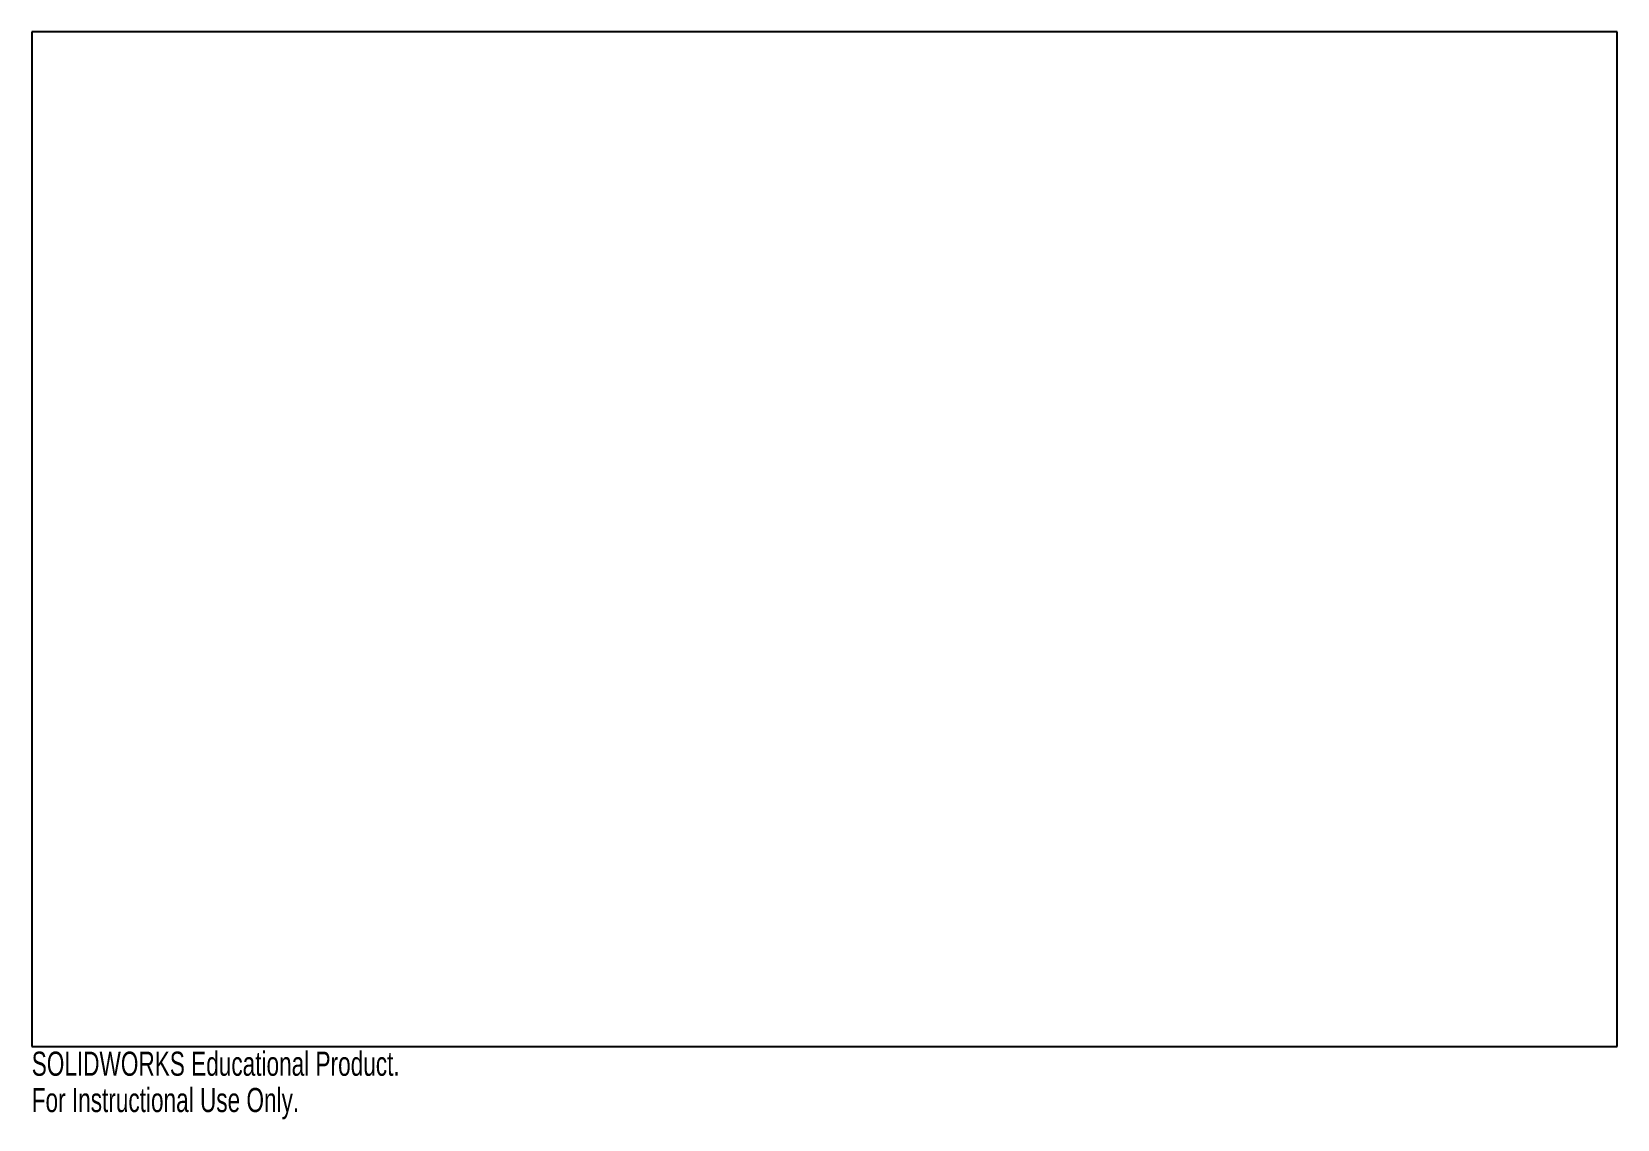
# Model space of a CAD drawing. Header units: inches. Extents: x 0 to 12.5, y -0.6 to 8.
import ezdxf

# ---------------------------------------------------------------- set-up
doc = ezdxf.new("R2010")
doc.units = ezdxf.units.IN
doc.header["$MEASUREMENT"] = 0
doc.styles.add('SLDTEXTSTYLE0', font='TXT', dxfattribs={"width": 0.7})

msp = doc.modelspace()

# ---------------------------------------------------------------- linework, layer by layer
at = {"color": 7, "linetype": 'Continuous', "lineweight": 25}
for p, q in [((12.5, 8), (0, 8)), ((0, 8), (0, 0)), ((12.5, 0), (12.5, 8)), ((0, 0), (12.5, 0))]:
    msp.add_line(p, q, dxfattribs=at)

# ---------------------------------------------------------------- texts
at = {"color": 7, "linetype": 'Continuous', "char_height": 0.1903, "attachment_point": 1, "style": 'SLDTEXTSTYLE0'}
for s, insert in [('SOLIDWORKS Educational Product.', (0, -0.04)), ('For Instructional Use Only.', (0, -0.326))]:
    msp.add_mtext(s, dxfattribs=dict(at, insert=insert))

doc.saveas('drawing.dxf')
